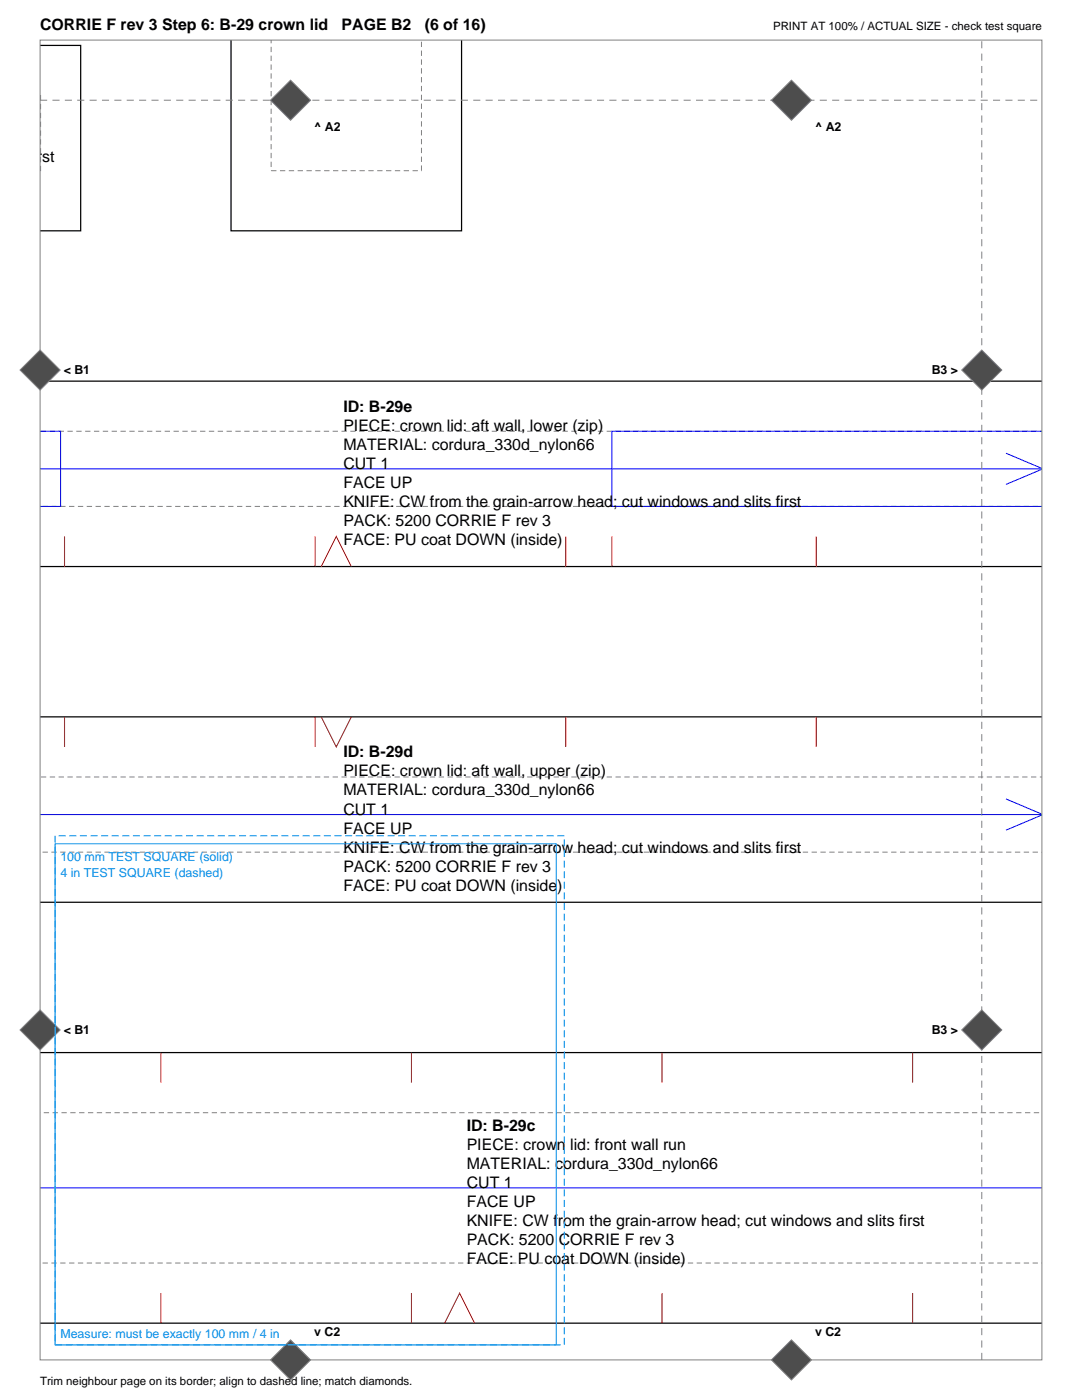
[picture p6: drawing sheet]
<svg xmlns="http://www.w3.org/2000/svg" width="216mm" height="279mm" viewBox="0 0 216 279" stroke-linecap="round" stroke-linejoin="round" font-family="sans-serif">
<defs><g id="words">
<g font-size="3.2">
<text x="8" y="6">CORRIE F rev 3 Step 6: B-29 crown lid</text>
<text x="68.2" y="6">PAGE B2</text>
<text x="84.8" y="6">(6 of 16)</text>
<text x="-.6" y="32.3">slits first</text>
<text x="68.5" y="82.1">ID: B-29e</text>
<text x="68.5" y="85.9">PIECE: crown lid: aft wall, lower (zip)</text>
<text x="68.5" y="89.8">MATERIAL: cordura_330d_nylon66</text>
<text x="68.5" y="93.6">CUT 1</text>
<text x="68.5" y="97.4">FACE UP</text>
<text x="68.5" y="101.2">KNIFE: CW from the grain-arrow head; cut windows and slits first</text>
<text x="68.5" y="105">PACK: 5200 CORRIE F rev 3</text>
<text x="68.5" y="108.8">FACE: PU coat DOWN (inside)</text>
<text x="68.5" y="151.1">ID: B-29d</text>
<text x="68.5" y="154.9">PIECE: crown lid: aft wall, upper (zip)</text>
<text x="68.5" y="158.8">MATERIAL: cordura_330d_nylon66</text>
<text x="68.5" y="162.6">CUT 1</text>
<text x="68.5" y="166.4">FACE UP</text>
<text x="68.5" y="170.2">KNIFE: CW from the grain-arrow head; cut windows and slits first</text>
<text x="68.5" y="174">PACK: 5200 CORRIE F rev 3</text>
<text x="68.5" y="177.8">FACE: PU coat DOWN (inside)</text>
<text x="93.1" y="225.6">ID: B-29c</text>
<text x="93.1" y="229.4">PIECE: crown lid: front wall run</text>
<text x="93.1" y="233.3">MATERIAL: cordura_330d_nylon66</text>
<text x="93.1" y="237.1">CUT 1</text>
<text x="93.1" y="240.9">FACE UP</text>
<text x="93.1" y="244.7">KNIFE: CW from the grain-arrow head; cut windows and slits first</text>
<text x="93.1" y="248.5">PACK: 5200 CORRIE F rev 3</text>
<text x="93.1" y="252.3">FACE: PU coat DOWN (inside)</text>
</g>
<g font-size="2.5">
<text x="62.7" y="26.1">^ A2</text>
<text x="162.6" y="26.1">^ A2</text>
<text x="12.7" y="74.7">&lt; B1</text>
<text x="185.9" y="74.7">B3 &gt;</text>
<text x="12.7" y="206.4">&lt; B1</text>
<text x="185.9" y="206.4">B3 &gt;</text>
<text x="62.7" y="266.7">v C2</text>
<text x="162.6" y="266.7">v C2</text>
</g>
<g font-size="2.5" fill="#008ce6">
<text x="12.1" y="171.9">100 mm TEST SQUARE (solid)</text>
<text x="12.1" y="175.1">4 in TEST SQUARE (dashed)</text>
<text x="12.1" y="267">Measure: must be exactly 100 mm / 4 in</text>
</g>
<g font-size="2.3">
<text x="154.2" y="6">PRINT AT 100% / ACTUAL SIZE - check test square</text>
<text x="8" y="276.4">Trim neighbour page on its border; align to dashed line; match diamonds.</text>
</g>
</g></defs>
<path d="M8 9.1h8.1v37h-8.1M46.1 7.9v38.2h46v-38.2M8 76.1h200M8 113.1h200M8 143.1h200M8 180.1h200M8 210.1h200M8 264.1h200" fill="none" stroke="#000" stroke-width=".25"/>
<path d="M54.1 7.9v26.2M8 34.1h.1M8.1 34.1v-15h-.1M54.1 34.1h30v-26.2M208 86.1h-200M8 101.1h200M208 155.1h-200M8 170.1h200M208 222.1h-200M8 252.1h200" fill="none" stroke="#808080" stroke-width=".2" stroke-dasharray="1.1 .7" stroke-linecap="butt"/>
<g fill="none" stroke="#f00" stroke-width=".21">
<path d="M12.9 107.1v6M62.9 107.1v6M64.1 113.1l3-6 3 6M112.9 107.1v6M122.1 107.1v6M162.9 107.1v6M12.9 143.1v6M62.9 143.1v6M64.1 143.1l3 6 3-6M112.9 143.1v6M162.9 143.1v6M32.1 210.1v6"/>
<path d="M82.1 210.1v6M132.1 210.1v6M182.1 210.1v6M32.1 258.1v6M82.1 258.1v6M132.1 258.1v6M182.1 258.1v6M88.7 264.1l3-6 3 6"/>
</g>
<path d="M8 93.6h200M8 86.1h4.1v15h-4.1M200.7 90.5l7.3 3M208 86.1h-85.9v15h85.9M208 93.6l-7.3 3.1M200.7 159.5l7.3 3M8 162.6h200M208 162.6l-7.3 3.1M8 237.1h200" fill="none" stroke="#00f" stroke-width=".2"/>
<path d="M8 8h199.9v263.4h-199.9z" fill="none" stroke="#808080" stroke-width=".2"/>
<path d="M8 20h199.9M195.9 271.4v-263.4" fill="none" stroke="#808080" stroke-width=".2" stroke-dasharray="1.4 1.1" stroke-linecap="butt"/>
<g fill="#4d4d4d" stroke="#808080" stroke-width=".2">
<path d="M191.9 205.5l4-4 4 4-4 4z" fill-rule="evenodd"/>
<path d="M8 201.5l4 4-4 4-4-4z" fill-rule="evenodd"/>
<path d="M54 20l4-4 4 4-4 4z" fill-rule="evenodd"/>
<path d="M54 271.4l4-4 4 4-4 4z" fill-rule="evenodd"/>
<path d="M195.9 69.8l4 4.1-4 4-4-4z" fill-rule="evenodd"/>
<path d="M8 69.8l4 4.1-4 4-4-4z" fill-rule="evenodd"/>
<path d="M153.9 20l4-4 4 4-4 4z" fill-rule="evenodd"/>
<path d="M153.9 271.4l4-4 4 4-4 4z" fill-rule="evenodd"/>
</g>
<path d="M11 168.4h100v100h-100z" fill="none" stroke="#008ce6" stroke-width=".2"/>
<path d="M11 166.8h101.6v101.6h-101.6z" fill="none" stroke="#008ce6" stroke-width=".2" stroke-dasharray="1.4 .7" stroke-linecap="butt"/>
<use href="#words"/>
</svg>
